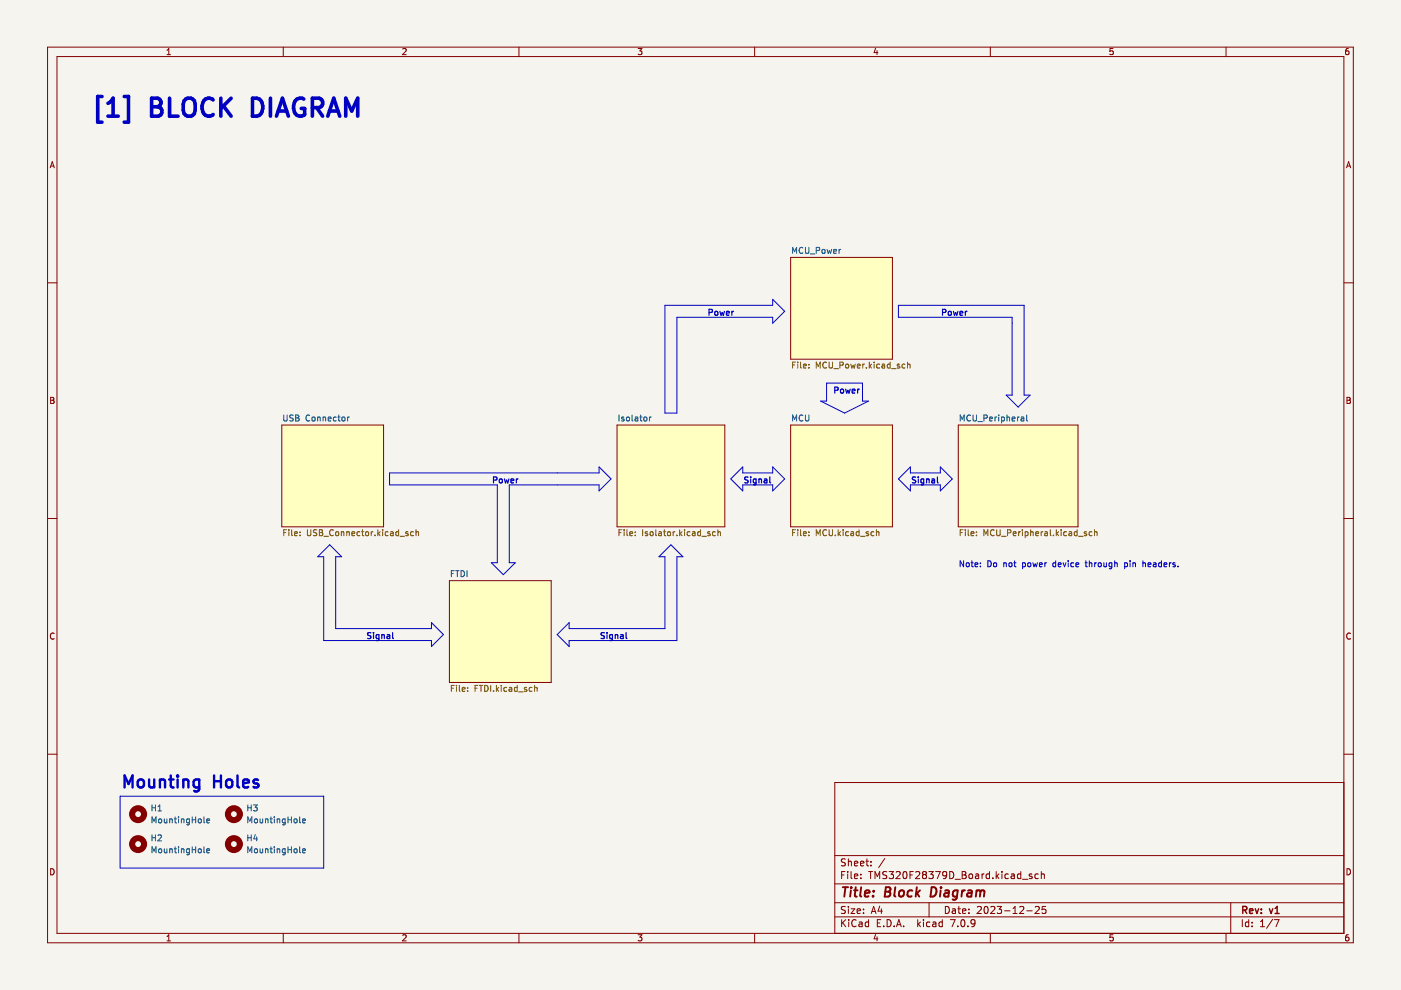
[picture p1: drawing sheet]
<svg xmlns="http://www.w3.org/2000/svg" width="297mm" height="210mm" viewBox="0 0 297 210" stroke-linecap="round" stroke-linejoin="round" font-family="sans-serif">
<path d="M0 0h297v209.9h-297z" fill-rule="evenodd" fill="#f5f4ef"/>
<g fill="none" stroke="#840000" stroke-width=".21">
<path d="M10.1 10h276.8v189.9h-276.8zM12.1 12h272.8v185.9h-272.8zM35.4 11.6h.8M35.4 10.7l.4-.4v1.3M60.1 10v2M85.4 10.4l.5-.1 .2 .4-.8 .9h.8M110 10v2M135.3 10.3h.8l-.4 .5 .3 .1v.6l-.1 .1-.6-.1M160 10v2M185.6 10.2l-.3 1h.8M185.9 10.7v.9M210 10v2"/>
<path d="M236 10.3h-.6l-.1 .6 .6-.1 .1 .7-.2 .1-.5-.1M259.9 10v2M285.9 10.3h-.4l-.2 .3v.7l.2 .3 .5-.1-.1-.7h-.4l-.2 .2M10.6 35.6l.5-1.3 .4 1.3M10.8 35.2h.6M285.5 35.6l.4-1.3 .5 1.3M285.6 35.2h.6M10.1 60h2M284.9 60h2M10.7 84.2h.5l.2 .3-.2 .4 .2 .1 .1 .3-.3 .2h-.5zM10.7 84.9h.5M285.6 84.2h.4l.3 .3-.3 .4 .3 .1v.3l-.2 .2h-.5z"/>
<path d="M285.6 84.9h.4M10.1 109.9h2M284.9 109.9h2M11.5 134.3a.58 .58 0 0 0-.8 .6 .58 .58 0 0 0 .8 .5M286.3 134.3a.58 .58 0 0 0-.8 .6 .58 .58 0 0 0 .8 .5M10.1 159.9h2M284.9 159.9h2M284.9 165.9h-107.9v32M10.7 184.2a.66 .66 0 0 1 .8 .6 .66 .66 0 0 1-.8 .7zM35.4 198.6l.4-.4v1.3M35.4 199.5h.8M60.1 197.9v2"/>
<path d="M85.4 198.3l.5-.1 .2 .4-.8 .9h.8M110 197.9v2M135.3 198.2h.8l-.4 .5 .3 .1v.6l-.1 .1-.6-.1M160 197.9v2M177 194.4h107.9M177 191.4h107.9M177 187.4h107.9M177 181.4h107.9M178.4 195v1.5M178.4 185.5h.5M178.7 195.6l.6 .9M179.2 184.8h-.8v1.5"/>
<path d="M179.2 192.3l-.5-.1-.3 .1v.5l.7 .2 .1 .4-.3 .3-.5-.1M179.2 182.2l-.5-.1-.3 .1v.5l.7 .2 .1 .4-.3 .3-.5-.1M179.3 195l-.9 .8M179.7 184.8v.1M179.7 185.3v1M179.9 182.1v1.5M179.9 192.2v.1M179.9 192.7v1M179.9 182.7l.2-.1 .3 .1 .1 .9M179.9 195v.1M179.9 195.5v1M180.4 192.7h.8l-.8 1h.8"/>
<path d="M180.4 184.8v1.3l.3 .2M181.2 185.8l.7-.2-.1-.2-.4-.1-.2 .2v.7h.6M181.2 183.1l.7-.2-.1-.2-.4-.1-.2 .2v.7h.6M181.5 195.1a.71 .71 0 0 0-1 .5 .71 .71 0 0 0 .7 .9l.3-.2M181.7 193.2l.7-.2v-.2l-.5-.1-.2 .2 .1 .7h.6M182.2 195.6h.5l.1 .9M182.4 183.1l.8-.2-.1-.2-.4-.1-.3 .2 .1 .7h.6M182.5 186.1v.2M182.5 185.4v.1M182.8 195.8l-.5 .1-.2 .2 .2 .4 .5-.1M183.1 193.5v.2M183.1 192.8v.1"/>
<path d="M183.6 182.6h.6M183.8 182.1v1.3l.4 .2M184.2 195.6l-.5-.1-.3 .3 .2 .6h.6M184.2 195v1.5M184.2 184.8h.8M184.6 184.8v1.5M184.7 183.4v.2M184.7 182.7v.1M184.7 193.7l.5-1.5 .5 1.5M184.9 193.3h.7M185.5 186.3v-1.5l.5 1.1 .5-1.1v1.5M185.6 198.1l-.3 1h.8"/>
<path d="M185.9 198.6v.9M186 195.7h.5M186.5 192.1l-.3 1.1h.9M186.7 195h-.7v1.5h.7M186.9 192.7v1M187.4 196.3v.2M187.6 182l-1.3 1.9M188 184.9l-.6-.1-.2 .1v.5l.7 .2 .1 .4-.3 .3-.5-.1M188.1 195a.76 .76 0 0 1 .8 .7 .76 .76 0 0 1-.8 .8zM188.5 184.8h.9l-.5 .6 .5 .1v.6l-.2 .2-.7-.2M189.6 196.3v.2M190 184.9l.6-.1 .3 .4-1 1.1h1"/>
<path d="M190.1 196.5l.5-1.5 .5 1.5M190.2 196.1h.7M191.6 196.3v.2M191.6 184.9l.2-.1a.8 .8 0 0 1 .5 .7 .8 .8 0 0 1-.5 .8l-.4-.6zM192.9 185.5h.5M193.7 184.8h-.8v1.5M194.2 184.9l.5-.1 .3 .4-.9 1.1h.9M194.6 195v1.5M194.7 195.9l.5 .6M195.2 195.5l-.6 .6M195.8 195v.1M195.8 195.5v1"/>
<path d="M195.9 185.4l-.3-.3 .3-.3 .4 .1 .1 .2-.3 .3M195.9 185.4l-.3 .3v.3l.3 .3 .4-.1 .1-.2v-.4l-.3-.2M195.9 185.4h.2M196.9 184.8h1l-.5 .6 .4 .1v.6l-.2 .2-.7-.2M197 191.4v3M197.1 195.6l-.4-.1-.3 .3 .2 .6h.5M197.8 195.6h.6v.9M198.4 184.8h1l-.7 1.5M198.4 195.8l-.5 .1-.2 .2 .2 .4 .5-.1M199.8 195.6l-.4-.1-.3 .3 .1 .6h.6M199.8 195v1.5M200.4 192.2a.76 .76 0 0 1 .9 .7 .76 .76 0 0 1-.9 .8z"/>
<path d="M200.7 185.4l-.3 .3h-.3l-.2-.3v-.3l.2-.3 .5 .1 .1 .2a1 1 0 0 1-.4 1.2h-.3M201.4 184.8a.76 .76 0 0 1 .8 .7 .76 .76 0 0 1-.8 .8zM201.5 195h1l-.6 1.5M201.9 192.8h.6l.1 .9M202.5 186.4h1.1M202.6 193l-.5 .1-.2 .2 .2 .4 .5-.1M203.1 192.7h.5M203.1 196.3v.2M203.3 192.2v1.3l.3 .2M203.9 195.1l.2-.1a.8 .8 0 0 1 .5 .7 .8 .8 0 0 1-.5 .8l-.4-.6zM204 184.8h.5l.3 .3-.3 .4 .3 .1 .1 .4-.3 .3h-.6zM204 185.5h.5"/>
<path d="M204.1 193.2l.7-.2-.1-.2-.4-.1-.2 .2v.7h.6M205.2 196.3v.2M205.4 193.5v.2M205.4 192.8v.1M205.5 185.4l.2-.1 .4 .1 .1 .6-.1 .2-.4 .1-.2-.2zM206.7 195.6l-.3 .3h-.3l-.2-.3v-.3l.2-.3 .5 .1 .1 .2a1 1 0 0 1-.4 1.2h-.3M206.9 185.4h.5l.1 .9M207.2 192.3l.6-.1 .3 .4-1 1.1h1M207.5 185.6l-.5 .1-.2 .2 .2 .4 .5-.1M208.2 185.3v1M208.6 185.3l-.4 .3M208.8 192.3l.2-.1a.8 .8 0 0 1 .5 .7 .8 .8 0 0 1-.5 .8l-.4-.6z"/>
<path d="M209.8 185.4l-.4-.1-.3 .3 .1 .6h.6M209.8 184.8v1.5M210 197.9v2M210.1 192.3l.5-.1 .3 .4-.9 1.1h.9M210.5 186.1v.2M211.2 184.8v1.5M211.4 185.7l.4 .6M211.4 192.2h1l-.5 .6 .4 .1v.6l-.2 .2-.7-.2M211.8 185.3l-.6 .6M212.4 184.8v.1M212.4 185.3v1M213 193.1h1.1"/>
<path d="M213.8 185.4l-.4-.1-.3 .3 .1 .6h.6M214.4 185.4h.6l.1 .9M214.8 193.7h.8M214.8 192.6l.4-.4v1.5M215.1 185.6l-.5 .1-.2 .2 .2 .4 .5-.1M216.2 192.3l.6-.1 .3 .4-1 1.1h1M216.4 185.4l-.4-.1-.3 .3 .2 .6h.5M216.4 184.8v1.5M216.8 186.4h1.1M217.7 193.1h1.2M218.8 185.4l-.4-.1-.2 .2 .1 .2 .5 .2v.3h-.6M219.5 192.3l.6-.1 .3 .4-1 1.1h1"/>
<path d="M220.1 185.4l-.4-.1-.3 .3 .2 .6h.5M220.8 185.4l.2-.1 .3 .1 .1 .9M220.8 184.8v1.5M221.7 192.2h-.7l-.1 .7 .2-.1h.5l.2 .2-.1 .5-.2 .2-.6-.2M236 198.2h-.6l-.1 .6 .6-.1 .1 .7-.2 .1-.5-.1M259.9 197.9v2M260.9 191.4v6.5M263.4 195v1.5M264.8 195.6l-.5-.1-.3 .3 .2 .6h.6M264.8 195v1.5M265.5 196.3v.2M265.5 195.6v.1"/>
<path d="M267.3 196.5h.8M267.3 195.4l.4-.4v1.5M269.8 194.9l-1.3 1.9M270.2 195h1l-.7 1.5M285.6 184.2a.66 .66 0 0 1 .7 .6 .66 .66 0 0 1-.7 .7zM285.9 198.2l-.4 .1-.2 .2v.7l.2 .3 .5-.1-.1-.7h-.4l-.2 .2"/>
</g>
<path d="M263.5 193l.7-.1 .2-.2-.1-.4-.8-.1v1.5M263.9 193l.5 .7M264.9 193.2l.7-.2v-.3h-.5l-.2 .2 .1 .7h.6M266.1 192.7l.4 1 .4-1M267.4 193.5v.2M267.4 192.7v.2M269.1 192.7l.4 1 .3-1M270.3 193.7h.9M270.3 192.6l.5-.4v1.5" fill="none" stroke="#840000" stroke-width=".3"/>
<g fill="none" stroke="#840000" stroke-width=".4">
<path d="M178.7 188.1h1.1M179.3 188.1l-.3 2M180.4 188.8l-.2 1.3M180.5 188.1v.2M181.1 188.8h.7M181.4 188.1l-.2 1.7 .1 .2 .4 .1M182.6 188.1l-.2 1.7 .2 .3M183.4 189.4l.9-.2v-.3h-.8l-.2 .9 .3 .3 .6-.1M185.1 189.9v.2M185.2 188.9v.2M187.7 189.1h.7M187.8 188.1h.7l.2 .2 .1 .4-.4 .4 .2 .1a.58 .58 0 0 1-.3 .9h-.7z"/>
<path d="M189.8 188.1l-.2 1.7 .3 .3M190.8 189l.1-.1a.5 .5 0 0 1 .8 .3l-.1 .5-.2 .3a.5 .5 0 0 1-.8-.3zM193.4 188.9a.66 .66 0 0 0-1 .3v.5l.1 .3h.8M194.4 188.1l-.3 2M194.4 189.3l.5 .8M195.1 188.8l-.9 .7M197.5 188.1a.96 .96 0 0 1 1.1 .6 .96 .96 0 0 1-.3 1.1l-.5 .3h-.5zM199.4 188.8l-.1 1.3M199.5 188.1v.2M200.4 188.9h.7v1.2M201.2 189.2l-.7 .1a.4 .4 0 0 0-.3 .4 .4 .4 0 0 0 .2 .4l.7-.1M203 188.9a.66 .66 0 0 0-.9 .3l-.1 .5 .1 .3h.8"/>
<path d="M203.1 188.8l-.2 1.6-.5 .4-.4-.1M204 188.8l-.2 1.3M204.6 188.8l-.4 .1-.2 .3M205.2 188.9h.8l-.1 1.2M206 189.2l-.6 .1a.4 .4 0 0 0-.4 .4 .4 .4 0 0 0 .3 .4l.7-.1M207 189l.6-.2 .3 .3M207.1 188.8l-.2 1.3M207.9 189.1a.5 .5 0 0 1 .8-.2l-.1 1.2M207.9 189.1l-.2 1"/>
</g>
<g fill="none" stroke="#0000c2" stroke-width=".21">
<path d="M141 64.7h22.8v-1.2l2.6 2.5-2.6 2.5v-1.2h-20.3v20.3h-2.5zM187.7 73.2h-.6l-.1 .6 .6-.1 .1 .7-.2 .1-.5-.1M190.5 64.7h26.6v19.1h1.3l-2.5 2.5-2.6-2.5h1.3v-16.5h-24.1zM175.2 81.2h7.7v3.8h1.2l-5 2.6-5.1-2.6h1.2zM69.9 115.5l2.5 2.5h-1.2v15.3h20.3v-1.3l2.5 2.5-2.5 2.6v-1.3h-22.9v-17.8h-1.2zM79.1 108.9l.5-.2 .3 .4-.8 .9h.8M82.6 100.3h44.4v-1.3l2.6 2.5-2.6 2.6v-1.3h-19v16.5h1.2l-2.5 2.6-2.5-2.6h1.2v-16.5h-22.8zM151.8 108.7l-.3 .9h.8M152.1 109.2v.8M154.9 101.5l2.6-2.5v1.3h6.3v-1.3l2.6 2.5-2.6 2.6v-1.3h-6.3v1.3zM187.6 108.7l-.3 .1-.2 .2-.1 .8 .3 .2 .4-.1-.1-.6-.3-.1-.3 .3M190.5 101.5l2.5-2.5v1.3h6.4v-1.3l2.5 2.5-2.5 2.6v-1.3h-6.4v1.3z"/>
<path d="M204.3 118.9v1.3l-.7-1.3v1.3M204.9 119.4l.2-.1 .3 .1v.7l-.5-.1zM205.9 119.3h.5M206.1 118.9v1.1l.3 .2M206.7 119.7l.6-.1v-.2l-.4-.1-.2 .2 .1 .6h.5M207.9 119.4v.1M209.4 118.9a.64 .64 0 0 1 .8 .6 .64 .64 0 0 1-.8 .7zM210.8 119.4l.3-.1 .2 .3v.3l-.2 .3-.5-.3zM212.8 119.4h.5l.1 .8M212.8 119.3v.9M214 119.4l.2-.1 .3 .1v.7l-.5-.1zM214.9 119.3h.5"/>
<path d="M215.1 118.9v1.1l.3 .2M216.8 119.4l.4-.1 .2 .3-.1 .5h-.5M216.8 119.3v1.3M218 119.4l.1-.1 .4 .1-.1 .7-.4-.1zM219 119.3l.2 .9 .3-.6 .2 .6 .3-.9M220.4 119.7l.6-.1-.1-.2-.3-.1-.2 .2v.6h.5M221.5 119.3v.9M221.9 119.3l-.4 .3M223.8 119.4l-.3-.1-.3 .3 .1 .5h.5M223.8 118.9v1.3M224.4 119.7l.6-.1-.1-.2-.4-.1-.1 .2v.6h.5M225.4 119.3l.3 .9 .3-.9"/>
<path d="M226.3 108.7h.8l-.5 1.3M226.5 118.9v.1M226.5 119.3v.9M227.6 119.4l-.3-.1-.3 .3 .1 .5h.5M228.1 119.7l.6-.1v-.2l-.4-.1-.2 .2 .1 .6h.5M230 119.3h.5M230.2 118.9v1.1l.3 .2M231 119.4h.4l.1 .8M231 118.9v1.3M232.1 119.3v.9M232.5 119.3l-.4 .3M233 119.4l.3-.1 .2 .3v.3l-.2 .3-.5-.3z"/>
<path d="M234 119.3l.1 .8 .5-.1M234.6 119.3v.9M235.7 119.4l-.3-.1-.3 .3 .1 .5h.5M235.7 119.3v1.1l-.2 .2-.3-.1M236.3 119.4h.5l.1 .8M236.3 118.9v1.3M238.5 119.4l.3-.1 .3 .3-.2 .5h-.4M238.5 119.3v1.3M239.6 118.9v.1M239.6 119.3v.9M240.2 119.4h.5v.8M240.2 119.3v.9"/>
<path d="M242.3 119.4h.5l.1 .8M242.3 118.9v1.3M243.4 119.7l.6-.1v-.2l-.4-.1-.2 .2 .1 .6h.5M244.6 119.4h.4l.1 .8M245.1 119.6l-.6 .3 .2 .3 .4-.1M246.2 119.4l-.3-.1-.3 .3 .2 .5h.4M246.2 118.9v1.3M246.8 119.7l.6-.1-.1-.2-.3-.1-.2 .2 .1 .6h.4M247.9 119.3v.9M248.3 119.3l-.4 .3M249.1 119.4l-.3-.1-.1 .2v.2l.4 .1v.3h-.4M118.1 134.5l2.6-2.5v1.3h20.3v-15.3h-1.3l2.5-2.5 2.6 2.5h-1.3v17.8h-22.8v1.3z"/>
<path d="M207.9 120v.2M249.8 120v.2M114.6 141.7h.8l-.4 .5 .3 .2v.5l-.2 .1-.5-.1M25.5 168.8h43.1v15.2h-43.1z"/>
</g>
<g fill="none" stroke="#0000c2" stroke-width=".51">
<path d="M172.4 65.5h.9a.69 .69 0 0 0 .6-.7 .69 .69 0 0 0-.6-.7h-.9v2.6M174.9 64.5a.85 .85 0 0 1 1-.4 .85 .85 0 0 1 .6 .9v.8a.85 .85 0 0 1-.9 .9 .85 .85 0 0 1-.8-.9zM177.3 64.1l.6 2.6 .5-1.8 .5 1.8 .6-2.6M180.5 65.4h.8M181.7 64.1h-1.2v2.6h1.2M182.8 65.5h.9a.69 .69 0 0 0 .6-.7 .69 .69 0 0 0-.6-.7h-.9v2.6M183.4 65.5l.8 1.2M67 99.7v2l.5 .5 .7-.1 .3-.4v-2M71 99.8l-.9-.1a.62 .62 0 0 0-.5 .6 .62 .62 0 0 0 .5 .6 .93 .93 0 0 1 .9 .6 .65 .65 0 0 1-.5 .7l-.9-.1M72.1 99.7h.9a.62 .62 0 0 1 .4 .6 .62 .62 0 0 1-.4 .6 .68 .68 0 0 1 .6 .6 .68 .68 0 0 1-.5 .7h-1zM134.3 99.7v2.5M136.8 99.8l-.9-.1a.62 .62 0 0 0-.5 .6 .62 .62 0 0 0 .5 .6 .93 .93 0 0 1 .9 .6 .65 .65 0 0 1-.4 .7l-1-.1"/>
<path d="M140.6 99.7v2.5h1.2M144.5 99.7h1.4M145.2 99.7v2.5M179.3 99.9a1.02 1.02 0 0 0-1.3 0 1.02 1.02 0 0 0-.3 1.2 .95 .95 0 0 0 .5 1 .95 .95 0 0 0 1.1-.1M180.4 99.7v2l.4 .5 .8-.1 .2-.4v-2M212.9 99.7v.2M212.9 99.7l-.1 .1 .1 .1M212.9 99.7l.2 .1-.2 .1M216.4 99.7v2.5M224.8 99.7v2.2l.3 .3M72.1 100.9h.9M137.9 100a.85 .85 0 0 1 1-.3 .85 .85 0 0 1 .6 .8v.9a.85 .85 0 0 1-.8 .9 .85 .85 0 0 1-.9-.9z"/>
<path d="M142.3 102.2l.8-2.5 .9 2.5M142.5 101.5h1.2M146.8 100a.85 .85 0 0 1 .9-.3 .85 .85 0 0 1 .6 .8v.9a.85 .85 0 0 1-.8 .9 .85 .85 0 0 1-.9-.9zM149.4 101h1a.69 .69 0 0 0 .5-.6 .69 .69 0 0 0-.5-.7h-1v2.5M150 101l.9 1.2M174.9 102.2v-2.5l.9 1.8 .8-1.8v2.5M206.7 101h.9a.69 .69 0 0 0 .5-.6 .69 .69 0 0 0-.5-.7h-.9v2.5M209.1 101.4l1.2-.3-.1-.4-.8-.2-.3 .4 .1 1.2 .2 .1 .8-.1M211.4 100.5v1.7M212.1 100.5a.65 .65 0 0 0-.7 .5M212.9 100.5v1.7M214.1 100.7l.8-.2 .5 .5v.7l-.3 .4-.2 .1-.8-.1"/>
<path d="M214.1 100.5v2.6M216.4 100.8a.63 .63 0 0 1 1.1 .1v1.3M218.6 101.4l1.2-.3-.1-.4-.7-.2-.4 .4 .1 1.2 .3 .1 .7-.1M220.9 100.5v1.7M221.6 100.5a.65 .65 0 0 0-.7 .5M222.5 100.7l.2-.2 .8 .2 .1 1.5M223.6 101.1l-.9 .2a.5 .5 0 0 0-.3 .4 .5 .5 0 0 0 .3 .5l.9-.1M102.6 133.9h.8M103.8 132.7h-1.2v2.5M104.4 132.7h1.4M105.1 132.7v2.5M106.7 132.7a1.34 1.34 0 0 1 1.4 .8 1.34 1.34 0 0 1-.5 1.6l-.9 .1z"/>
<path d="M109.2 132.7v2.5M26.4 167v-2.6l.9 1.8 .8-1.8v2.6M29.3 165.5a.69 .69 0 0 1 .7-.2 .69 .69 0 0 1 .5 .4v.8a.69 .69 0 0 1-.6 .5 .69 .69 0 0 1-.7-.5zM31.6 165.3l.1 1.5a.69 .69 0 0 0 1-.1M32.7 165.3v1.7M33.9 165.5a.63 .63 0 0 1 1.1 .1v1.4M33.9 165.3v1.7M35.8 165.3h1M36.2 164.4v2.2l.1 .2 .5 .2M37.7 164.4v.3M37.7 165.3v1.7M37.7 164.4l-.2 .1 .2 .2"/>
<path d="M37.7 164.4l.1 .1-.1 .2M38.9 165.5a.63 .63 0 0 1 1.1 .1v1.4M38.9 165.3v1.7M42.2 165.4l-.7-.1-.5 .4v.8l.3 .3 .2 .2 .7-.2M42.2 165.3v2a.69 .69 0 0 1-1 .4M45.4 164.4v2.6M45.4 165.6h1.4M46.8 164.4v2.6M48.2 165.4a.69 .69 0 0 1 1.1 .3v.8a.69 .69 0 0 1-.7 .5 .69 .69 0 0 1-.7-.5v-.8zM50.3 164.4v2.2l.4 .4M51.6 166.1l1.2-.2-.2-.5-.7-.1-.3 .3 .1 1.2 .2 .2 .7-.2M54.7 165.4l-.6-.1-.4 .3 .2 .4 .8 .2 .1 .3-.1 .3-.2 .2-.8-.2"/>
</g>
<g fill="none" stroke="#0000c2" stroke-width=".25">
<path d="M150.3 66.2h.6l.1-.5-.7-.1v1.3M151.6 66.1l.2-.1 .3 .1v.7l-.5-.1zM152.6 66l.3 .9 .2-.7 .3 .7 .2-.9M154 66.4l.6-.1v-.2l-.4-.1-.2 .2 .1 .6h.5M155.2 66v.9M155.5 66l-.3 .2M199.8 66.2h.6l.1-.5-.7-.1v1.3M201.1 66.1l.2-.1 .3 .1v.7l-.5-.1zM202.1 66l.3 .9 .2-.7 .3 .7 .2-.9M203.5 66.4l.6-.1v-.2l-.4-.1-.2 .2 .1 .6h.5M204.7 66v.9M205 66l-.3 .2"/>
<path d="M177 82.7h.6l.1-.5-.7-.1v1.3M178.3 82.6l.1-.1 .4 .1-.1 .7-.4-.1zM179.3 82.5l.2 .9 .3-.7 .2 .7 .3-.9M180.7 82.9l.6-.1-.1-.2-.3-.1-.2 .2v.6h.5M181.8 82.5v.9M182.2 82.5l-.4 .2M104.6 101.8l.6-.1 .1-.5-.7-.1v1.3M105.9 101.7l.2-.2 .4 .2-.1 .6h-.5zM106.9 101.5l.3 .9 .2-.6 .3 .6 .2-.9M108.3 102l.6-.2v-.2l-.4-.1-.2 .2 .1 .6h.5M109.5 101.5v.9M109.8 101.5l-.3 .3"/>
<path d="M158.6 101.2h-.7v.4l.6 .2 .1 .4-.2 .2-.5-.1M159.2 101.1v.1M159.2 101.5v.9M160.3 101.6l-.4-.1-.2 .3 .1 .5h.5M160.3 101.5v1.1l-.2 .2h-.3M160.9 101.7l.5-.1 .1 .8M160.9 101.5v.9M162.1 101.6h.4l.1 .8M162.6 101.8l-.6 .3 .2 .3 .4-.1M163.2 101.1v1.1l.2 .2M194.2 101.2h-.7v.4l.5 .2 .2 .4-.3 .2-.5-.1M194.7 101.1v.1"/>
<path d="M194.7 101.5v.9M195.8 101.6l-.3-.1-.3 .3 .2 .5h.4M195.8 101.5v1.1l-.2 .2h-.3M196.4 101.7l.5-.1 .1 .8M196.4 101.5v.9M197.6 101.6h.5v.8M198.1 101.8l-.6 .3 .2 .3 .4-.1M198.7 101.1v1.1l.2 .2M78.6 134.2h-.6v.4l.5 .3 .1 .3-.2 .2-.5-.1M79.2 134.1v.1M79.2 134.5v.9M80.3 134.6l-.3-.1-.3 .3 .2 .5h.4"/>
<path d="M80.3 134.5v1.1l-.2 .2h-.3M80.9 134.7l.5-.1 .1 .8M80.9 134.5v.9M82.1 134.6h.5v.8M82.6 134.9l-.6 .2 .2 .3 .4-.1M83.2 134.1v1.1l.2 .2M128.2 134.2h-.7v.4l.5 .3 .2 .3-.3 .2-.5-.1M128.7 134.1v.1M128.7 134.5v.9M129.8 134.6l-.3-.1-.3 .3 .2 .5h.4M129.8 134.5v1.1l-.2 .2h-.3M130.4 134.7l.5-.1 .1 .8"/>
<path d="M130.4 134.5v.9M131.6 134.6h.5v.8M132.1 134.9l-.6 .2 .2 .3 .4-.1M132.7 134.1v1.1l.2 .2"/>
</g>
<g fill="none" stroke="#0000c2" stroke-width=".76">
<path d="M21.6 20.5h-.9v5.4h.9M22.9 24.6h2.2M22.9 21.9l.7-.5 .4-.6v3.8M26.3 20.5h.9v5.4h-.9M32.1 20.8h1.3a.92 .92 0 0 1 .8 .9 .92 .92 0 0 1-.8 .9 1.01 1.01 0 0 1 1 1 1.01 1.01 0 0 1-.8 1h-1.5zM32.1 22.6h1.3M35.9 20.8v3.8h1.9M39 21.4a1.28 1.28 0 0 1 1.5-.6 1.28 1.28 0 0 1 .9 1.3v1.3a1.27 1.27 0 0 1-1.3 1.3 1.27 1.27 0 0 1-1.3-1.3v-1.3zM45.2 21.2a1.42 1.42 0 0 0-1.6-.2 1.42 1.42 0 0 0-.8 1.5 1.61 1.61 0 0 0 .5 1.7 1.61 1.61 0 0 0 1.7 .2l.2-.1M46.8 20.8v3.8M47.4 22.5l1.6 2.1M49 20.8l-2.2 2.2"/>
<path d="M53.5 20.8h.9a2.08 2.08 0 0 1 .9 3.3l-.3 .3-.6 .2h-.9zM57.3 20.8v3.8M58.6 24.6l1.3-3.8 1.3 3.8M59 23.5h1.8M64.4 21a1.46 1.46 0 0 0-1.5 .1 1.46 1.46 0 0 0-.7 1.4 1.61 1.61 0 0 0 .5 1.7 1.61 1.61 0 0 0 1.7 .2l.2-.1v-1.3h-.7M66.2 22.8h1.5a1.03 1.03 0 0 0 .7-1 1.03 1.03 0 0 0-.7-1h-1.5v3.8M67.1 22.8l1.3 1.8M69.5 24.6l1.3-3.8 1.2 3.8M69.9 23.5h1.8M73.3 24.6v-3.8l1.3 2.7 1.2-2.7v3.8"/>
</g>
<g fill="none" stroke="#840000" stroke-width="1.3">
<circle cx="29.3" cy="179" r="1.27"/>
<circle cx="29.3" cy="172.6" r="1.27"/>
<circle cx="49.6" cy="172.6" r="1.27"/>
<circle cx="49.6" cy="179" r="1.27"/>
</g>
<g fill="none" stroke="#006464" stroke-width=".21">
<path d="M32.2 177.6h.8M32.2 170.7v1.2M32.2 174.5v-1.3l.5 .9 .4-.9v1.3M32.2 177v1.3M32.2 171.3h.8M33 170.7v1.2M33 177v1.3M33.5 177.1l.5-.1 .2 .4-.8 .9h.8M33.5 171.9h.7M33.5 171l.4-.3v1.2M33.7 173.7l.3-.1 .3 .3v.3l-.3 .3-.4-.3zM34.8 180l.1 .8 .5-.1"/>
<path d="M34.8 173.6l.1 .8h.5M35.4 173.6v.9M35.4 180v.8M36 173.6v.9M36 180v.8M36 173.7h.5v.8M36.9 180h.5M36.9 173.6h.5M37.1 179.5v1.1l.3 .2M37.1 173.2v1.1l.3 .2M37.9 173.2v.1M37.9 173.6v.9"/>
<path d="M37.9 179.5v.2M37.9 180v.8M38.5 173.6v.9M38.5 180v.8M38.5 173.7h.4l.1 .8M40.2 180v1l-.3 .2h-.3M40.2 173.6v1.1l-.3 .2-.3-.1M40.2 173.7l-.4-.1-.3 .3 .2 .5h.5M40.8 173.2v1.3M40.8 179.5v1.3M40.8 173.8h.7M41.5 173.2v1.3"/>
<path d="M41.5 179.5v1.3M42.1 173.7l.3-.1 .3 .3v.3l-.3 .3-.4-.3zM43.2 173.2v1.1l.2 .2M43.2 179.5v1.1l.2 .2M43.8 174l.6-.1v-.2l-.4-.1-.2 .2 .1 .6h.5M52.5 170.7v1.2M52.5 174.5v-1.3l.5 .9 .4-.9v1.3M52.5 177v1.3M52.5 177.6h.8M52.5 171.3h.8M53.3 170.7v1.2M53.3 177v1.3"/>
<path d="M53.8 170.7h.7l-.4 .4 .4 .2v.5l-.2 .1-.5-.1M54 173.7l.2-.1 .3 .1v.7h-.5zM54.1 176.9l-.3 1h.8M54.4 177.4v.9M55.1 180l.1 .8 .5-.1M55.1 173.6l.1 .8h.5M55.7 173.6v.9M55.7 180v.8M56.3 173.6v.9M56.3 180v.8M56.3 173.7h.5v.8M57.3 180h.4"/>
<path d="M57.3 173.6h.4M57.4 179.5v1.1l.3 .2M57.4 173.2v1.1l.3 .2M58.2 173.2v.1M58.2 173.6v.9M58.2 179.5v.2M58.2 180v.8M58.8 173.6v.9M58.8 180v.8M58.8 173.7h.5v.8M60.5 173.6v1.1l-.3 .2-.3-.1M60.5 180v1l-.3 .2h-.3"/>
<path d="M60.5 173.7l-.4-.1-.2 .3 .1 .5h.5M61.1 173.2v1.3M61.1 179.5v1.3M61.1 173.8h.7M61.8 173.2v1.3M61.8 179.5v1.3M62.4 173.7l.2-.1 .3 .1v.7h-.5zM63.5 179.5v1.1l.2 .2M63.5 173.2v1.1l.2 .2M64.1 174l.7-.1-.1-.2-.4-.1-.2 .2 .1 .6h.5M32.2 180.8v-1.3l.5 1 .4-1v1.3M33.7 180.1l.2-.1 .3 .1v.7l-.5-.1z"/>
<path d="M36 180.1l.5-.1v.8M38.5 180.1l.4-.1 .1 .8M40.2 180h-.4l-.3 .2 .2 .6h.5M40.8 180.2h.7M42.1 180.1l.2-.1 .3 .1v.7l-.5-.1zM43.8 180.4l.6-.1v-.3h-.4l-.2 .2 .1 .6h.5M52.5 180.8v-1.3l.5 1 .4-1v1.3M54 180.1l.2-.1 .3 .1v.7l-.5-.1zM56.3 180.1l.5-.1v.8M58.8 180.1l.5-.1v.8M60.5 180h-.4l-.2 .2 .1 .6h.5M61.1 180.2h.7"/>
<path d="M62.4 180.1l.2-.1 .3 .1v.7l-.5-.1zM64.1 180.4l.7-.1-.1-.3h-.4l-.2 .2 .1 .6h.5"/>
</g>
<path d="M203.2 90.1h25.4v21.6h-25.4z" fill-rule="evenodd" fill="#ffffc2"/>
<path d="M203.2 90.1h25.4v21.6h-25.4z" fill="none" stroke="#840000" stroke-width=".21"/>
<g fill="none" stroke="#006464" stroke-width=".21">
<path d="M203.6 89.3v-1.3l.4 .9 .4-.9v1.3M205.8 88.1a.56 .56 0 0 0-.8 .5 .56 .56 0 0 0 .8 .5M206.3 88v1l.2 .3 .4-.1 .1-.2v-1M207.3 89.4h1M208.6 88.7l.6-.1 .1-.5-.7-.1v1.3M209.8 88.8l.6-.1v-.2l-.4-.1-.2 .2 .1 .6h.5M211 88.4v.9M211.3 88.4l-.3 .3M211.7 88v.1M211.7 88.4v.9M212.4 88.5l.3-.1 .3 .3-.2 .5h-.4M212.4 88.4v1.3"/>
<path d="M213.5 88.5h.5v.8M213.5 88v1.3M214.6 88.8l.6-.1-.1-.2-.3-.1-.2 .2v.6h.5M215.7 88.4v.9M216.1 88.4l-.4 .3M216.5 88.5h.5l.1 .8M217.1 88.7l-.6 .3 .1 .3 .5-.1M217.7 88v1.1l.2 .2"/>
</g>
<g fill="none" stroke="#725600" stroke-width=".21">
<path d="M203.6 112.9h.4M204.2 112.3h-.6v1.3M204.7 112.3v.1M204.7 112.7v.9M205.3 112.3v1.1l.2 .2M205.9 113.2l.6-.2-.1-.2-.3-.1-.2 .2v.6h.5M207 113.5v.1M207 112.8v.1M208.6 113.6v-1.3l.4 .9 .4-.9v1.3M210.8 112.4a.56 .56 0 0 0-.8 .6 .56 .56 0 0 0 .8 .5M211.3 112.3v1l.3 .3 .3-.1 .1-.2v-1M212.4 113.7h.9"/>
<path d="M213.6 113l.6-.1 .1-.5-.7-.1v1.3M214.8 113.2l.6-.2v-.2l-.4-.1-.2 .2 .1 .6h.5M216 112.7v.9M216.3 112.7l-.3 .3M216.8 112.3v.1M216.8 112.7v.9M217.4 112.8l.3-.1 .3 .3-.1 .5h-.5M217.4 112.7v1.3M218.5 112.9l.5-.1 .1 .8M218.5 112.3v1.3M219.6 113.2l.6-.2-.1-.2-.3-.1-.2 .2 .1 .6h.4M220.8 112.7v.9"/>
<path d="M221.1 112.7l-.3 .3M221.5 112.8h.5l.1 .8M222.1 113l-.6 .3 .2 .3 .4-.1M222.7 112.3v1.1l.2 .2M223.4 113.5v.1M224 112.3v1.3M224.1 113.1l.3 .5M224.4 112.7l-.4 .5M225 112.3v.1M225 112.7v.9M226.1 112.8l-.3-.1-.3 .3 .1 .5h.5M226.7 112.8h.5v.8"/>
<path d="M227.2 113l-.6 .3 .2 .3 .4-.1M228.4 112.8l-.4-.1-.2 .3 .1 .5h.5M228.4 112.3v1.3M228.7 113.7h.9M230.4 112.8l-.3-.1-.2 .2v.2l.5 .1v.3h-.5M231.5 112.8l-.4-.1-.2 .3 .1 .5h.5M232.1 112.9l.4-.1 .1 .8M232.1 112.3v1.3"/>
</g>
<path d="M130.8 90.1h22.9v21.6h-22.9z" fill-rule="evenodd" fill="#ffffc2"/>
<path d="M130.8 90.1h22.9v21.6h-22.9z" fill="none" stroke="#840000" stroke-width=".21"/>
<path d="M131.2 88v1.3M132.3 88.5l-.3-.1-.2 .2v.2l.5 .1v.3h-.5M132.9 88.5l.2-.1 .3 .1v.7l-.5-.1zM134 88v1.1l.2 .2M134.7 88.5h.5v.8M135.2 88.7l-.6 .3 .2 .3 .4-.1M135.6 88.4h.5M135.8 88v1.1l.3 .2M136.6 88.5l.1-.1 .4 .1-.1 .7-.4-.1zM137.7 88.4v.9M138.1 88.4l-.4 .3" fill="none" stroke="#006464" stroke-width=".21"/>
<g fill="none" stroke="#725600" stroke-width=".21">
<path d="M131.2 112.9h.5M131.8 112.3h-.6v1.3M132.3 112.3v.1M132.3 112.7v.9M132.9 112.3v1.1l.2 .2M133.5 113.2l.6-.2v-.2l-.4-.1-.2 .2 .1 .6h.5M134.7 113.5v.1M134.7 112.8v.1M136.3 112.3v1.3M137.3 112.8l-.3-.1-.2 .2 .1 .2 .4 .1v.3h-.5M137.9 112.9l.2-.2 .3 .2v.6h-.5zM139 112.3v1.1l.2 .2"/>
<path d="M139.7 112.8h.5v.8M140.2 113l-.6 .3 .2 .3 .4-.1M140.7 112.7h.5M140.8 112.3v1.1l.4 .2M141.6 112.9l.2-.2 .3 .2v.6h-.5zM142.7 112.7v.9M143.1 112.7l-.4 .3M143.5 113.5v.1M144.1 112.3v1.3M144.2 113.1l.4 .5M144.6 112.7l-.5 .5M145.1 112.3v.1"/>
<path d="M145.1 112.7v.9M146.3 112.8l-.4-.1-.2 .3 .1 .5h.5M146.8 112.8h.5l.1 .8M147.4 113l-.6 .3 .2 .3 .4-.1M148.5 112.8l-.3-.1-.3 .3 .1 .5h.5M148.5 112.3v1.3M148.8 113.7h1M150.5 112.8l-.3-.1-.2 .2 .1 .2 .4 .1v.3h-.5M151.7 112.8l-.4-.1-.2 .3 .1 .5h.5M152.2 112.9l.5-.1 .1 .8M152.2 112.3v1.3"/>
</g>
<path d="M167.6 90.1h21.6v21.6h-21.6z" fill-rule="evenodd" fill="#ffffc2"/>
<path d="M167.6 90.1h21.6v21.6h-21.6z" fill="none" stroke="#840000" stroke-width=".21"/>
<path d="M168 89.3v-1.3l.5 .9 .4-.9v1.3M170.2 88.1a.56 .56 0 0 0-.8 .5 .56 .56 0 0 0 .8 .5M170.8 88v1l.2 .3 .4-.1 .1-.2v-1" fill="none" stroke="#006464" stroke-width=".21"/>
<g fill="none" stroke="#725600" stroke-width=".21">
<path d="M168 112.9h.5M168.7 112.3h-.7v1.3M169.1 112.3v.1M169.1 112.7v.9M169.7 112.3v1.1l.2 .2M170.3 113.2l.6-.2v-.2l-.4-.1-.2 .2 .1 .6h.5M171.5 113.5v.1M171.5 112.8v.1M173.1 113.6v-1.3l.4 .9 .4-.9v1.3M175.2 112.4a.56 .56 0 0 0-.8 .6 .56 .56 0 0 0 .8 .5M175.8 112.3v1l.2 .3 .4-.1 .1-.2v-1M177.1 113.5v.1"/>
<path d="M177.7 112.3v1.3M177.8 113.1l.4 .5M178.2 112.7l-.5 .5M178.7 112.3v.1M178.7 112.7v.9M179.9 112.8l-.4-.1-.2 .3 .1 .5h.5M180.4 112.8h.5l.1 .8M181 113l-.6 .3 .2 .3 .4-.1M182.1 112.8l-.3-.1-.3 .3 .1 .5h.5M182.1 112.3v1.3M182.4 113.7h1M184.1 112.8l-.3-.1-.2 .2 .1 .2 .4 .1v.3h-.5"/>
<path d="M185.3 112.8l-.4-.1-.2 .3 .1 .5h.5M185.8 112.9l.5-.1 .1 .8M185.8 112.3v1.3"/>
</g>
<path d="M167.6 54.6h21.6v21.6h-21.6z" fill-rule="evenodd" fill="#ffffc2"/>
<path d="M167.6 54.6h21.6v21.6h-21.6z" fill="none" stroke="#840000" stroke-width=".21"/>
<path d="M168 53.7v-1.2l.5 .9 .4-.9v1.2M170.2 52.6a.56 .56 0 0 0-.8 .5 .56 .56 0 0 0 .8 .5M170.8 52.5v1l.2 .2h.4l.1-.2v-1M171.8 53.8h1M173.1 53.1h.6v-.5l-.6-.1v1.2M174.4 52.9h.3l.2 .2v.4l-.2 .2-.4-.2zM175.4 52.9l.2 .8 .2-.6 .3 .6 .2-.8M176.8 53.3l.6-.1-.1-.3h-.4l-.1 .2v.6h.5M177.9 52.9v.8M178.3 52.9l-.4 .2" fill="none" stroke="#006464" stroke-width=".21"/>
<g fill="none" stroke="#725600" stroke-width=".21">
<path d="M168 77.4h.5M168.7 76.8h-.7v1.2M169.1 76.8v.1M169.1 77.2v.8M169.7 76.8v1.1l.2 .1M170.3 77.6l.6-.1v-.2l-.4-.1-.2 .2 .1 .6h.5M171.5 77.9v.1M171.5 77.3v.1M173.1 78v-1.2l.4 .9 .4-.9v1.2M175.2 76.9a.56 .56 0 0 0-.8 .5 .56 .56 0 0 0 .8 .5M175.8 76.8v1l.2 .2h.4l.1-.2v-1M176.8 78.2h1"/>
<path d="M178.1 77.4h.6v-.5l-.6-.1v1.2M179.3 77.3l.2-.1 .4 .1-.1 .7-.5-.1zM180.4 77.2l.2 .8 .3-.6 .2 .6 .2-.8M181.8 77.6l.6-.1-.1-.2-.4-.1-.1 .2v.6h.5M182.9 77.2v.8M183.3 77.2l-.4 .2M183.7 77.9v.1M184.3 76.8v1.2M184.4 77.6l.4 .4M184.8 77.2l-.5 .5M185.3 76.8v.1M185.3 77.2v.8"/>
<path d="M186.5 77.3l-.4-.1-.2 .2 .1 .6h.5M187 77.3h.5l.1 .7M187.6 77.5l-.6 .2 .1 .3h.5M188.7 77.3l-.3-.1-.3 .2 .1 .6h.5M188.7 76.8v1.2M189 78.2h1M190.7 77.3l-.3-.1-.2 .2 .1 .2 .4 .1v.3h-.5M191.9 77.3l-.4-.1-.2 .2 .1 .6h.5M192.4 77.3h.5v.7M192.4 76.8v1.2"/>
</g>
<path d="M59.7 90.1h21.6v21.6h-21.6z" fill-rule="evenodd" fill="#ffffc2"/>
<path d="M59.7 90.1h21.6v21.6h-21.6z" fill="none" stroke="#840000" stroke-width=".21"/>
<g fill="none" stroke="#006464" stroke-width=".21">
<path d="M60.2 88v1l.2 .3 .4-.1 .1-.2v-1M62.2 88.1h-.7v.4l.5 .2 .2 .3-.3 .3-.5-.1M62.7 88h.4l.3 .2-.3 .4 .3 .1v.3l-.2 .3h-.5zM62.7 88.6h.4M65.7 88.1a.56 .56 0 0 0-.8 .5 .56 .56 0 0 0 .8 .5M66.3 88.5l.3-.1 .2 .3v.3l-.2 .3-.5-.3zM67.4 88.5h.4l.1 .8M67.4 88.4v.9M68.5 88.5h.5v.8M68.5 88.4v.9M69.6 88.8l.6-.1-.1-.2-.3-.1-.2 .2v.6h.5M71.3 88.5l-.4-.1-.2 .3 .1 .5h.5"/>
<path d="M71.6 88.4h.5M71.8 88v1.1l.3 .2M72.5 88.5l.2-.1 .4 .1-.1 .7-.5-.1zM73.7 88.4v.9M74.1 88.4l-.4 .3"/>
</g>
<g fill="none" stroke="#725600" stroke-width=".21">
<path d="M60.2 112.9h.4M60.8 112.3h-.6v1.3M61.2 112.3v.1M61.2 112.7v.9M61.9 112.3v1.1l.1 .2M62.5 113.2l.6-.2-.1-.2-.4-.1-.1 .2v.6h.5M63.6 113.5v.1M63.6 112.8v.1M65.2 112.3v1l.2 .3 .4-.1 .1-.2v-1M67.2 112.4h-.7v.4l.5 .2 .2 .3-.3 .3-.5-.1M67.7 112.9h.4M67.7 112.3h.4l.3 .3-.3 .3 .3 .1v.3l-.2 .3h-.5z"/>
<path d="M68.7 113.7h.9M70.7 112.4a.56 .56 0 0 0-.8 .6 .56 .56 0 0 0 .8 .5M71.3 112.8l.3-.1 .2 .3v.3l-.2 .3-.4-.3zM72.4 112.9l.5-.1v.8M72.4 112.7v.9M73.5 112.9l.5-.1 .1 .8M73.5 112.7v.9M74.6 113.2l.6-.2-.1-.2-.3-.1-.2 .2 .1 .6h.4M76.3 112.8l-.4-.1-.2 .3 .1 .5h.5M76.7 112.7h.4M76.8 112.3v1.1l.3 .2M77.6 112.9l.1-.2 .4 .2-.1 .6h-.4z"/>
<path d="M78.7 112.7v.9M79.1 112.7l-.4 .3M79.5 113.5v.1M80.1 112.3v1.3M80.2 113.1l.4 .5M80.6 112.7l-.5 .5M81.1 112.3v.1M81.1 112.7v.9M82.3 112.8l-.4-.1-.2 .3 .1 .5h.5M82.8 112.8h.5l.1 .8M83.4 113l-.6 .3 .1 .3 .5-.1M84.5 112.8l-.3-.1-.3 .3 .1 .5h.5"/>
<path d="M84.5 112.3v1.3M84.8 113.7h1M86.5 112.8l-.3-.1-.2 .2 .1 .2 .4 .1v.3h-.5M87.7 112.8l-.4-.1-.2 .3 .1 .5h.5M88.2 112.9l.5-.1v.8M88.2 112.3v1.3"/>
</g>
<path d="M95.3 123.1h21.6v21.6h-21.6z" fill-rule="evenodd" fill="#ffffc2"/>
<path d="M95.3 123.1h21.6v21.6h-21.6z" fill="none" stroke="#840000" stroke-width=".21"/>
<path d="M95.7 121.6h.4M96.3 121h-.6v1.3M96.6 121h.7M97 121v1.3M97.8 121a.64 .64 0 0 1 .7 .6 .64 .64 0 0 1-.7 .7zM99 121v1.3" fill="none" stroke="#006464" stroke-width=".21"/>
<g fill="none" stroke="#725600" stroke-width=".21">
<path d="M95.7 145.9h.4M96.3 145.3h-.6v1.3M96.8 145.3v.1M96.8 145.7v.9M97.4 145.3v1.1l.2 .2M98 146.2l.6-.2-.1-.2-.3-.1-.2 .2 .1 .6h.4M99.1 146.5v.1M99.1 145.8v.1M100.7 145.9h.4M101.3 145.3h-.6v1.3M101.6 145.3h.7M102 145.3v1.3"/>
<path d="M102.8 145.3a.64 .64 0 0 1 .7 .7 .64 .64 0 0 1-.7 .6zM104 145.3v1.3M104.6 146.5v.1M105.2 145.3v1.3M105.4 146.1l.3 .5M105.7 145.7l-.5 .5M106.3 145.3v.1M106.3 145.7v.9M107.4 145.8l-.3-.1-.3 .3 .1 .5h.5M108 145.8h.5v.8M108.5 146l-.6 .3 .2 .3 .4-.1M109.7 145.8l-.4-.1-.2 .3 .1 .5h.5"/>
<path d="M109.7 145.3v1.3M110 146.7h.9M111.7 145.8l-.3-.1-.2 .2v.2l.5 .1v.3h-.5M112.8 145.8l-.4-.1-.2 .3 .1 .5h.5M113.3 145.9l.5-.1 .1 .8M113.3 145.3v1.3"/>
</g>
</svg>
